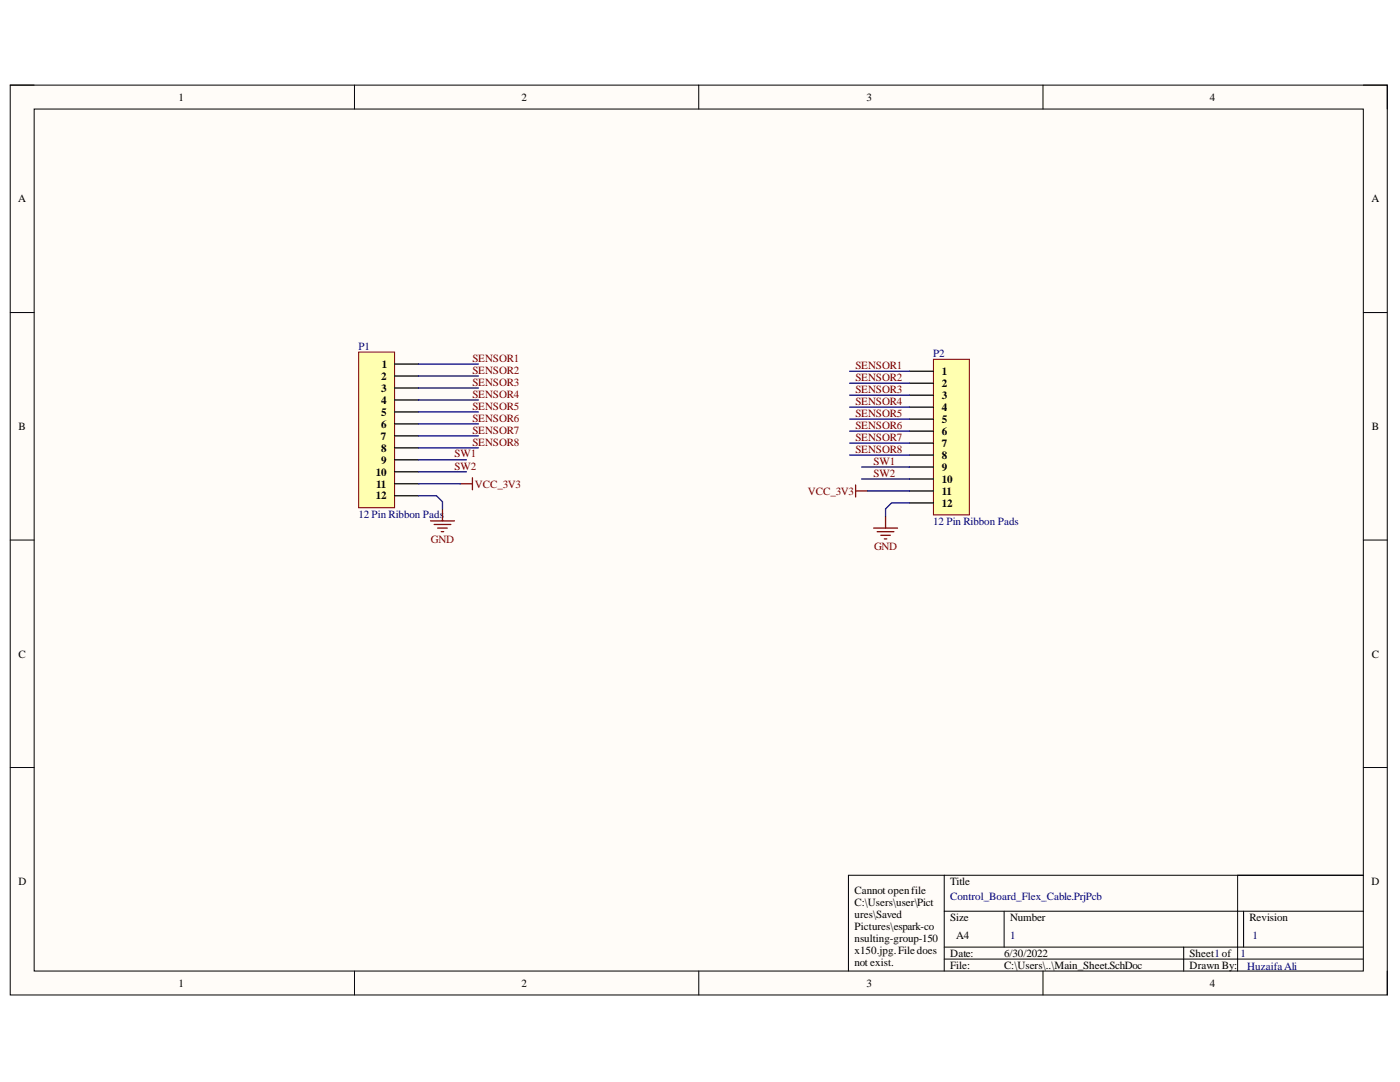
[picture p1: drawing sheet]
<svg xmlns="http://www.w3.org/2000/svg" width="279mm" height="216mm" viewBox="0 0 279 216" stroke-linecap="round" stroke-linejoin="round" font-family="sans-serif">
<defs><g id="words">
<g font-size="2.2">
<text x="35.6" y="20.1">1</text>
<text x="104.1" y="20.1">2</text>
<text x="172.9" y="20.1">3</text>
<text x="241.5" y="20.1">4</text>
<text x="3.6" y="40.4">A</text>
<text x="273.7" y="40.4">A</text>
<text x="76.1" y="75.8">2</text>
<text x="76.2" y="73.4">1</text>
<text x="188" y="74.8">1</text>
<text x="188" y="77.2">2</text>
<text x="76.1" y="78.2">3</text>
<text x="76.1" y="80.5">4</text>
<text x="76.1" y="83">5</text>
<text x="188" y="79.6">3</text>
<text x="188" y="82">4</text>
<text x="3.7" y="85.8">B</text>
<text x="76" y="87.7">7</text>
<text x="76.1" y="85.4">6</text>
<text x="188" y="84.4">5</text>
<text x="188" y="86.8">6</text>
<text x="188" y="89.2">7</text>
<text x="273.8" y="85.8">B</text>
<text x="75" y="94.9">10</text>
<text x="76.1" y="90.1">8</text>
<text x="76.1" y="92.5">9</text>
<text x="188" y="91.5">8</text>
<text x="188" y="94">9</text>
<text x="75" y="99.6">12</text>
<text x="75.1" y="97.3">11</text>
<text x="188" y="96.3">10</text>
<text x="188" y="98.7">11</text>
<text x="188" y="101.1">12</text>
<text x="3.7" y="131.3">C</text>
<text x="273.8" y="131.3">C</text>
<text x="3.7" y="176.6">D</text>
<text x="170.5" y="178.4">Cannot openfile</text>
<text x="189.6" y="176.6">Title</text>
<text x="273.7" y="176.6">D</text>
<text x="170.5" y="180.8">C:\Users\user\Pict</text>
<text x="170.5" y="183.2">ures\Saved</text>
<text x="170.5" y="185.6">Pictures\espark-co</text>
<text x="189.6" y="183.7">Size</text>
<text x="201.6" y="183.7">Number</text>
<text x="249.3" y="183.7">Revision</text>
<text x="170.5" y="188">nsulting-group-150</text>
<text x="170.5" y="190.3">x150.jpg.Filedoes</text>
<text x="189.6" y="190.9">Date:</text>
<text x="190.8" y="187.4">A4</text>
<text x="200.4" y="190.9">6/30/2022</text>
<text x="237.4" y="190.9">Sheet1of</text>
<text x="35.6" y="196.9">1</text>
<text x="104.1" y="196.9">2</text>
<text x="170.5" y="192.7">not exist.</text>
<text x="172.9" y="196.9">3</text>
<text x="189.6" y="193.3">File:</text>
<text x="200.4" y="193.3">C:\Users\..\Main_Sheet.SchDoc</text>
<text x="237.4" y="193.3">Drawn By:</text>
<text x="241.5" y="196.9">4</text>
</g>
<g font-size="2.2" fill="#000080">
<text x="71.5" y="69.8">P1</text>
<text x="186.3" y="71.2">P2</text>
<text x="71.5" y="103.3">12 Pin Ribbon Pads</text>
<text x="186.3" y="104.7">12 Pin Ribbon Pads</text>
<text x="189.6" y="179.6">Control_Board_Flex_Cable.PrjPcb</text>
<text x="201.6" y="187.4">1</text>
<text x="247.6" y="190.9">1</text>
<text x="249.9" y="187.4">1</text>
<text x="248.9" y="193.5">Huzaifa Ali</text>
</g>
<g font-size="2.2" fill="#800000">
<text x="94.3" y="72.2">SENSOR1</text>
<text x="94.3" y="74.6">SENSOR2</text>
<text x="94.3" y="77">SENSOR3</text>
<text x="170.7" y="73.6">SENSOR1</text>
<text x="170.7" y="76.1">SENSOR2</text>
<text x="94.3" y="79.4">SENSOR4</text>
<text x="94.3" y="81.7">SENSOR5</text>
<text x="170.7" y="78.4">SENSOR3</text>
<text x="170.7" y="80.8">SENSOR4</text>
<text x="170.7" y="83.2">SENSOR5</text>
<text x="94.3" y="84.2">SENSOR6</text>
<text x="94.3" y="86.5">SENSOR7</text>
<text x="94.3" y="88.9">SENSOR8</text>
<text x="170.7" y="85.6">SENSOR6</text>
<text x="170.7" y="88">SENSOR7</text>
<text x="90.7" y="91.3">SW1</text>
<text x="90.7" y="93.7">SW2</text>
<text x="170.7" y="90.3">SENSOR8</text>
<text x="174.3" y="92.7">SW1</text>
<text x="174.3" y="95.2">SW2</text>
<text x="94.8" y="97.3">VCC_3V3</text>
<text x="161.2" y="98.7">VCC_3V3</text>
<text x="86" y="108.3">GND</text>
<text x="174.4" y="109.7">GND</text>
</g>
</g></defs>
<path d="M2 17h274.9v181.5h-274.9z" fill-rule="evenodd" fill="#fffcf8"/>
<path d="M2 17h274.9v181.5h-274.9z" fill="none" stroke="#000" stroke-width=".2"/>
<path d="M6.8 21.8h265.3v172h-265.3z" fill-rule="evenodd" fill="#fffcf8"/>
<g fill="none" stroke="#000" stroke-width=".2">
<path d="M2 17h4.8M70.7 17v4.8M139.4 17v4.8M208.2 17v4.8M272.1 17h4.8v4.8M6.8 21.8h265.3v172h-265.3zM2 62.4h4.8M272.1 62.4h4.8M2 107.8h4.8M272.1 107.8h4.8M2 153.1h4.8M272.1 153.1h4.8"/>
<path d="M188.4 174.6v19.2M247 174.6v19.2M272.1 174.6h-102.8v19.2M70.7 193.8v4.7M139.5 193.8v4.7M188.4 181.8h83.7M188.4 189h83.7M188.4 191.4h83.7M200.4 181.8v7.2M208.2 193.8v4.7M236.2 189v4.8M248.2 181.8v7.2"/>
<path d="M276.9 193.8v4.7"/>
</g>
<path d="M71.6 70.3h7.1v31h-7.1z" fill-rule="evenodd" fill="#ffffb0"/>
<path d="M71.6 70.3h7.1v31h-7.1z" fill="none" stroke="#800000" stroke-width=".2"/>
<path d="M78.7 72.6h4.8M78.7 75h4.8M78.7 77.4h4.8M78.7 79.8h4.8M78.7 82.2h4.8M78.7 84.6h4.8M78.7 87h4.8M78.7 89.4h4.8M78.7 91.8h4.8M78.7 94.1h4.8M78.7 96.5h4.8M78.7 98.9h4.8" fill="none" stroke="#000" stroke-width=".25"/>
<path d="M91.9 96.5h2.4M94.3 95.3v2.4M85.9 103.9h4.8M86.6 104.7h3.4M87.4 105.4h1.9M88.1 106.1h.4M88.3 101.5v2.4" fill="none" stroke="#800000" stroke-width=".25"/>
<path d="M186.3 71.7h7.2v31h-7.2z" fill-rule="evenodd" fill="#ffffb0"/>
<path d="M186.3 71.7h7.2v31h-7.2z" fill="none" stroke="#800000" stroke-width=".2"/>
<path d="M181.5 74.1h4.8M181.5 76.5h4.8M181.5 78.9h4.8M181.5 81.2h4.8M181.5 83.6h4.8M181.5 86h4.8M181.5 88.4h4.8M181.5 90.8h4.8M181.5 93.2h4.8M181.5 95.6h4.8M181.5 98h4.8M181.5 100.4h4.8" fill="none" stroke="#000" stroke-width=".25"/>
<path d="M170.8 96.8v2.4M170.8 98h2.3M174.3 105.4h4.8M175.1 106.1h3.3M175.8 106.8h1.9M176.5 107.5h.5M176.7 103v2.4" fill="none" stroke="#800000" stroke-width=".25"/>
<g fill="none" stroke="#000080" stroke-width=".25">
<path d="M83.5 79.8h12M83.5 77.4h12M83.5 75h12M83.5 72.6h12M169.6 78.9h11.9M169.6 76.5h11.9M169.6 74.1h11.9M83.5 98.9h3.6l1.2 1.2v1.4M83.5 89.4h12M83.5 87h12M83.5 84.6h12M83.5 82.2h12"/>
<path d="M83.5 96.5h8.4M83.5 91.8h9.6M83.5 94.1h9.6M169.6 90.8h11.9M169.6 88.4h11.9M169.6 86h11.9M169.6 83.6h11.9M169.6 81.2h11.9M172 93.2h9.5M172 95.6h9.5M173.1 98h8.4M181.5 100.4h-3.6l-1.2 1.1v1.5"/>
</g>
<use href="#words"/>
</svg>
